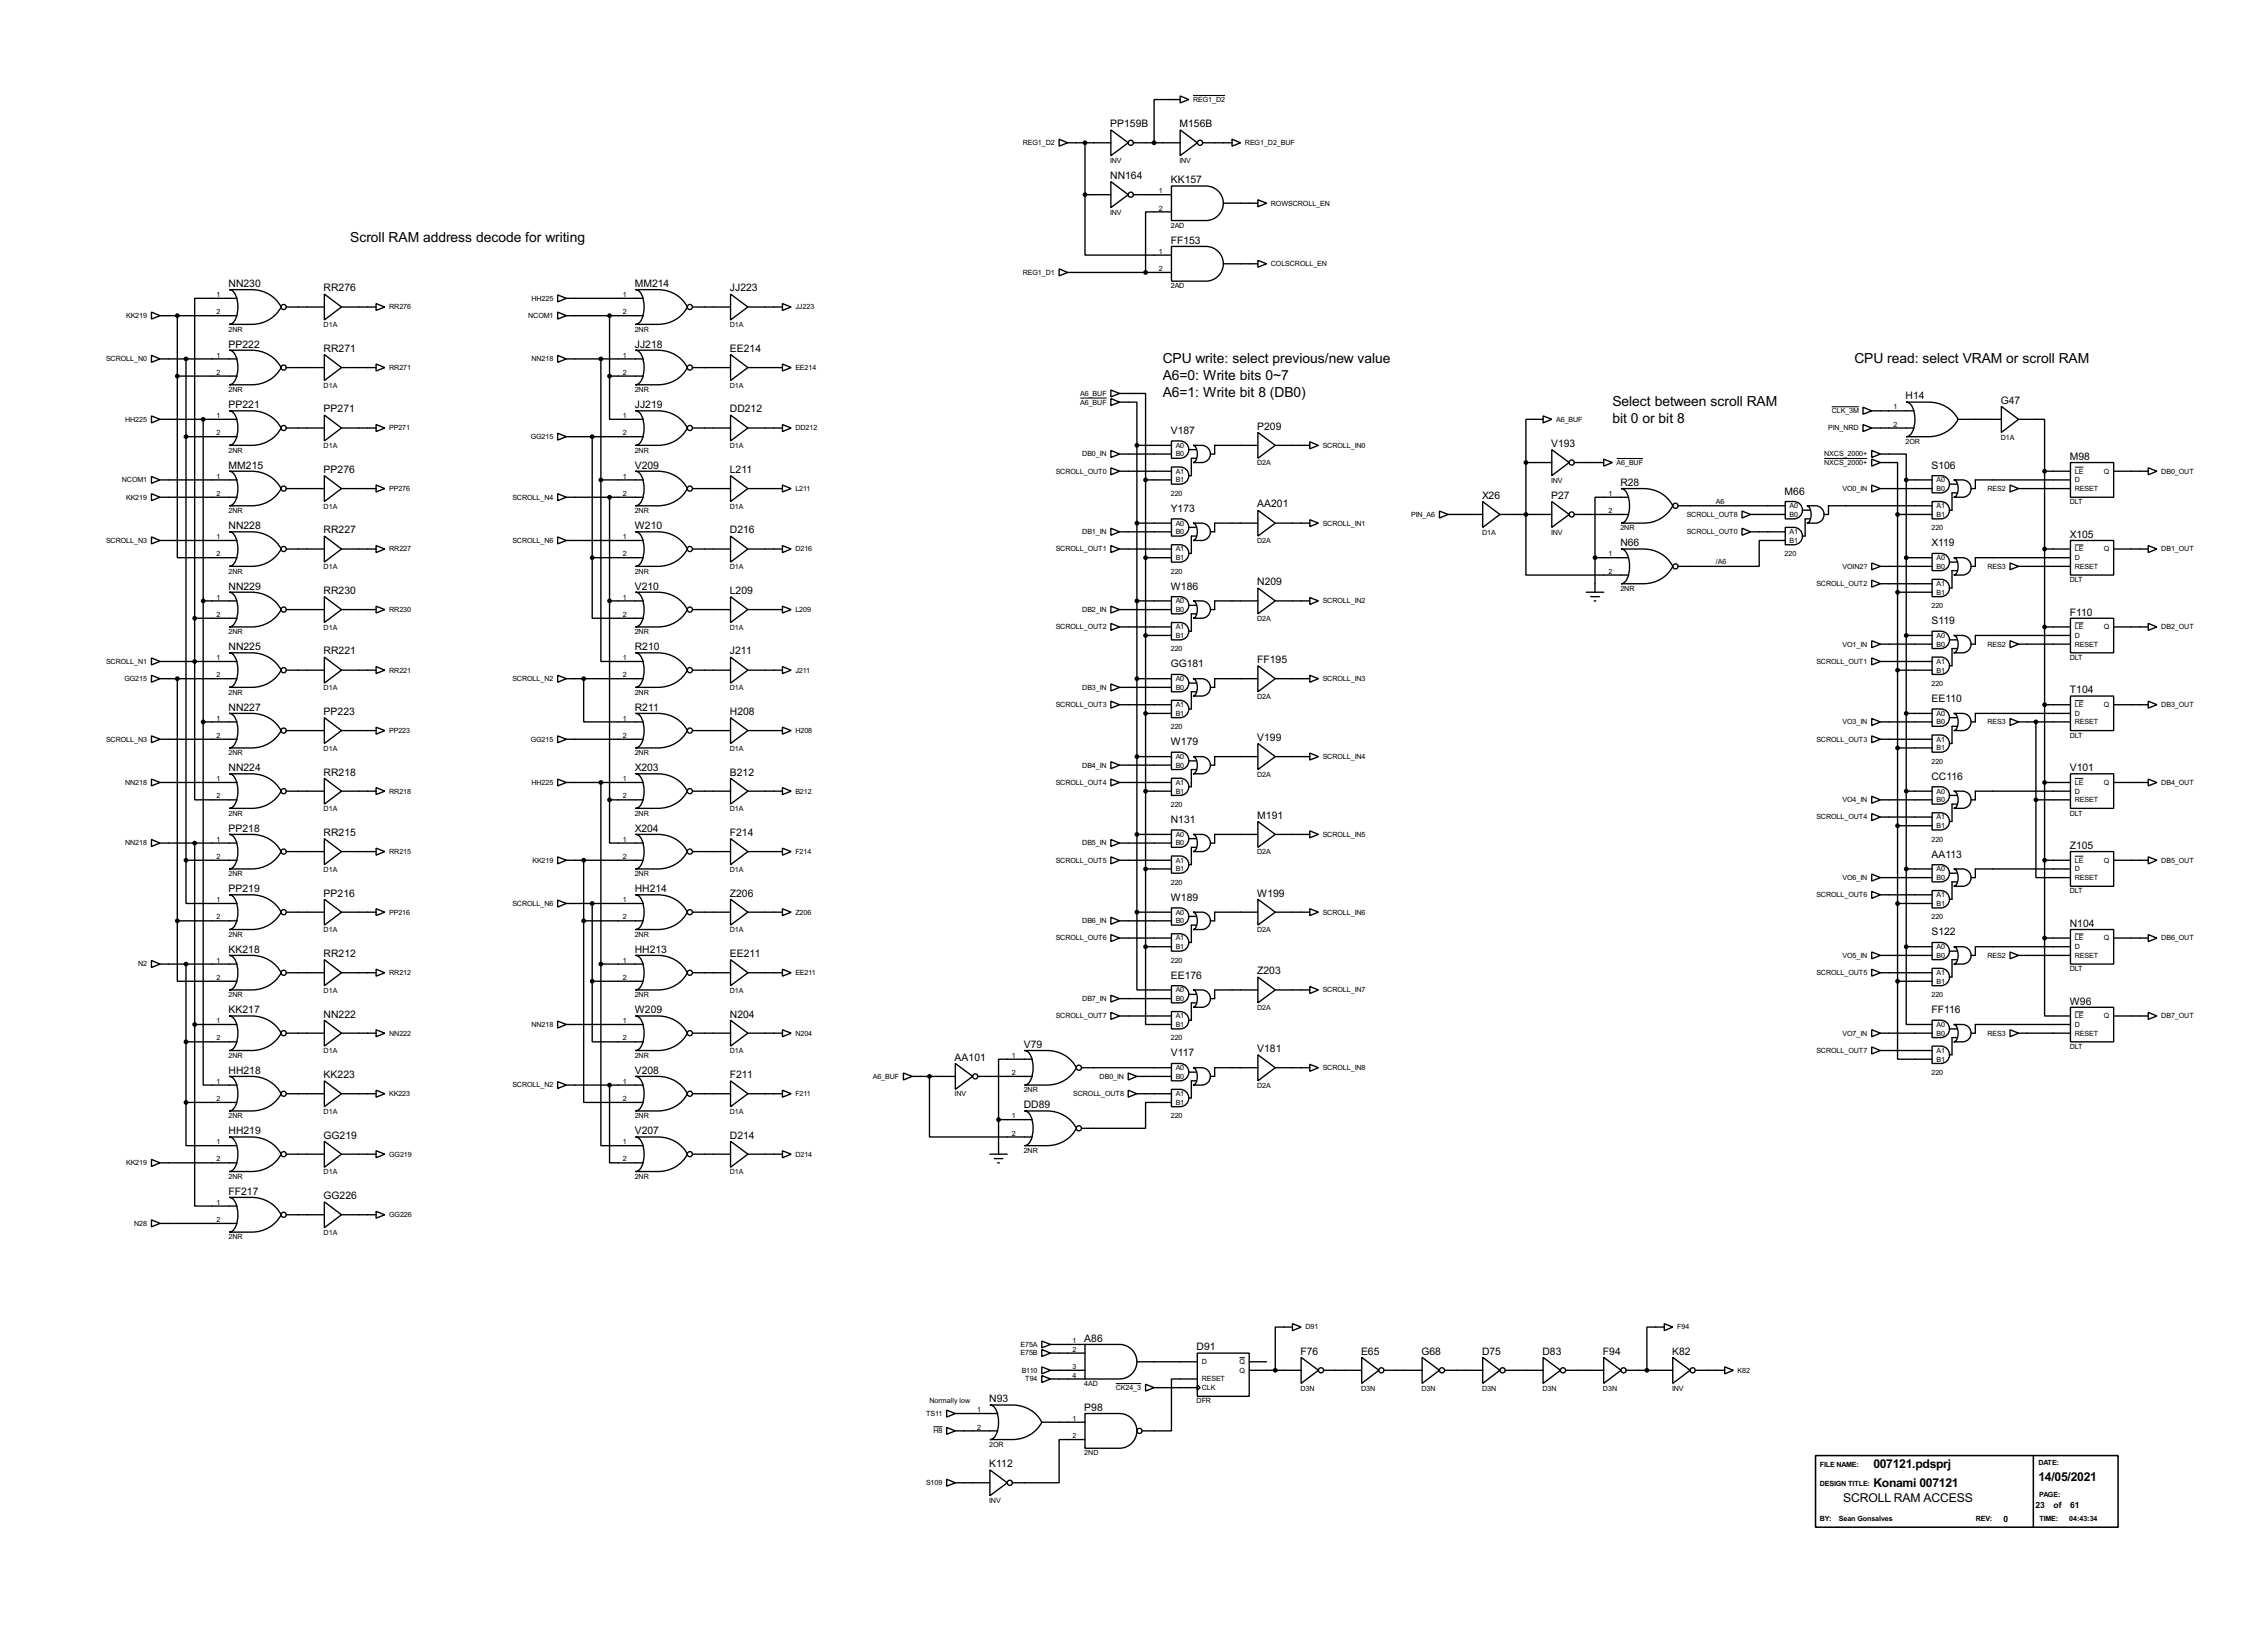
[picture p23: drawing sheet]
<svg xmlns="http://www.w3.org/2000/svg" width="663mm" height="485mm" viewBox="0 0 663 485" stroke-linecap="round" stroke-linejoin="round" font-family="sans-serif">
<defs><g id="words">
<g font-size="4.6">
<text x="102.9" y="71">Scroll RAM address decode for writing</text>
<text x="341.7" y="106.5">CPU write: select previous/new value</text>
<text x="544.9" y="106.5">CPU read: select VRAM or scroll RAM</text>
<text x="341.7" y="111.6">A6=0: Write bits 0~7</text>
<text x="341.7" y="116.7">A6=1: Write bit 8 (DB0)</text>
<text x="473.8" y="119.2">Select between scroll RAM</text>
<text x="473.8" y="124.4">bit 0 or bit 8</text>
</g>
<g font-size="4">
<text x="550.5" y="431.2">007121.pdsprj</text>
<text x="550.5" y="437">Konami 007121</text>
<text x="599" y="435.3">14/05/2021</text>
<text x="541.6" y="441.4">SCROLL RAM ACCESS</text>
</g>
<g font-size="3.4">
<text x="326.2" y="37.4">PP159B</text>
<text x="346.6" y="37.4">M156B</text>
<text x="326.2" y="52.6">NN164</text>
<text x="344" y="53.8">KK157</text>
<text x="344" y="71.6">FF153</text>
<text x="67.2" y="84.3">NN230</text>
<text x="95.1" y="85.6">RR276</text>
<text x="186.5" y="84.3">MM214</text>
<text x="214.5" y="85.6">JJ223</text>
<text x="67.2" y="102.1">PP222</text>
<text x="95.1" y="103.4">RR271</text>
<text x="186.5" y="102.1">JJ218</text>
<text x="214.5" y="103.4">EE214</text>
<text x="67.2" y="119.9">PP221</text>
<text x="186.5" y="119.9">JJ219</text>
<text x="559.9" y="117.4">H14</text>
<text x="587.9" y="118.6">G47</text>
<text x="95.1" y="121.2">PP271</text>
<text x="214.5" y="121.2">DD212</text>
<text x="344" y="127.5">V187</text>
<text x="369.4" y="126.3">P209</text>
<text x="455.8" y="131.3">V193</text>
<text x="67.2" y="137.6">MM215</text>
<text x="186.5" y="137.6">V209</text>
<text x="567.5" y="137.6">S106</text>
<text x="608.2" y="135.1">M98</text>
<text x="95.1" y="139">PP276</text>
<text x="214.5" y="139">L211</text>
<text x="476.1" y="142.8">R28</text>
<text x="369.4" y="149.1">AA201</text>
<text x="435.5" y="146.6">X26</text>
<text x="455.8" y="146.6">P27</text>
<text x="524.4" y="145.3">M66</text>
<text x="67.2" y="155.5">NN228</text>
<text x="186.5" y="155.5">W210</text>
<text x="344" y="150.3">Y173</text>
<text x="95.1" y="156.7">RR227</text>
<text x="214.5" y="156.7">D216</text>
<text x="476.1" y="160.5">N66</text>
<text x="567.5" y="160.5">X119</text>
<text x="608.2" y="158">X105</text>
<text x="67.2" y="173.2">NN229</text>
<text x="186.5" y="173.2">V210</text>
<text x="344" y="173.2">W186</text>
<text x="369.4" y="172">N209</text>
<text x="95.1" y="174.5">RR230</text>
<text x="214.5" y="174.5">L209</text>
<text x="567.5" y="183.4">S119</text>
<text x="608.2" y="180.9">F110</text>
<text x="67.2" y="191">NN225</text>
<text x="186.5" y="191">R210</text>
<text x="95.1" y="192.3">RR221</text>
<text x="214.5" y="192.3">J211</text>
<text x="344" y="196.1">GG181</text>
<text x="369.4" y="194.8">FF195</text>
<text x="608.2" y="203.7">T104</text>
<text x="67.2" y="208.8">NN227</text>
<text x="186.5" y="208.8">R211</text>
<text x="567.5" y="206.3">EE110</text>
<text x="95.1" y="210.1">PP223</text>
<text x="214.5" y="210.1">H208</text>
<text x="344" y="219">W179</text>
<text x="369.4" y="217.7">V199</text>
<text x="67.2" y="226.6">NN224</text>
<text x="95.1" y="227.9">RR218</text>
<text x="186.5" y="226.6">X203</text>
<text x="214.5" y="227.9">B212</text>
<text x="608.2" y="226.6">V101</text>
<text x="567.5" y="229.1">CC116</text>
<text x="67.2" y="244.4">PP218</text>
<text x="95.1" y="245.6">RR215</text>
<text x="186.5" y="244.4">X204</text>
<text x="214.5" y="245.6">F214</text>
<text x="344" y="241.8">N131</text>
<text x="369.4" y="240.6">M191</text>
<text x="567.5" y="252">AA113</text>
<text x="608.2" y="249.4">Z105</text>
<text x="67.2" y="262.1">PP219</text>
<text x="95.1" y="263.4">PP216</text>
<text x="186.5" y="262.1">HH214</text>
<text x="214.5" y="263.4">Z206</text>
<text x="369.4" y="263.4">W199</text>
<text x="344" y="264.7">W189</text>
<text x="567.5" y="274.8">S122</text>
<text x="608.2" y="272.3">N104</text>
<text x="67.2" y="279.9">KK218</text>
<text x="95.1" y="281.2">RR212</text>
<text x="186.5" y="279.9">HH213</text>
<text x="214.5" y="281.2">EE211</text>
<text x="344" y="287.5">EE176</text>
<text x="369.4" y="286.3">Z203</text>
<text x="67.2" y="297.7">KK217</text>
<text x="95.1" y="299">NN222</text>
<text x="186.5" y="297.7">W209</text>
<text x="214.5" y="299">N204</text>
<text x="567.5" y="297.7">FF116</text>
<text x="608.2" y="295.2">W96</text>
<text x="280.5" y="311.7">AA101</text>
<text x="300.8" y="307.9">V79</text>
<text x="344" y="310.4">V117</text>
<text x="369.4" y="309.1">V181</text>
<text x="67.2" y="315.5">HH218</text>
<text x="95.1" y="316.8">KK223</text>
<text x="186.5" y="315.5">V208</text>
<text x="214.5" y="316.8">F211</text>
<text x="300.8" y="325.6">DD89</text>
<text x="67.2" y="333.3">HH219</text>
<text x="95.1" y="334.5">GG219</text>
<text x="186.5" y="333.3">V207</text>
<text x="214.5" y="334.5">D214</text>
<text x="67.2" y="351">FF217</text>
<text x="95.1" y="352.3">GG226</text>
<text x="318.6" y="394.2">A86</text>
<text x="351.6" y="396.8">D91</text>
<text x="382.1" y="398">F76</text>
<text x="399.9" y="398">E65</text>
<text x="417.7" y="398">G68</text>
<text x="435.5" y="398">D75</text>
<text x="453.2" y="398">D83</text>
<text x="471" y="398">F94</text>
<text x="491.3" y="398">K82</text>
<text x="290.7" y="412">N93</text>
<text x="318.6" y="414.5">P98</text>
<text x="290.7" y="431.1">K112</text>
</g>
<g font-size="2.8">
<text x="598.1" y="443">23</text>
<text x="603.4" y="443">of</text>
<text x="608.3" y="443">61</text>
<text x="588.7" y="447.1">0</text>
</g>
<g font-size="2.4">
<text x="350.6" y="30">REG1_D2</text>
<text x="300.5" y="42.7">REG1_D2</text>
<text x="326.2" y="47.9">INV</text>
<text x="346.6" y="47.9">INV</text>
<text x="365.8" y="42.7">REG1_D2_BUF</text>
<text x="340.5" y="56.8">1</text>
<text x="326.2" y="63.1">INV</text>
<text x="340.5" y="61.9">2</text>
<text x="373.4" y="60.4">ROWSCROLL_EN</text>
<text x="344" y="66.9">2AD</text>
<text x="340.5" y="74.6">1</text>
<text x="300.5" y="80.8">REG1_D1</text>
<text x="340.5" y="79.7">2</text>
<text x="373.4" y="78.2">COLSCROLL_EN</text>
<text x="63.7" y="87.3">1</text>
<text x="156.2" y="88.3">HH225</text>
<text x="183.1" y="87.3">1</text>
<text x="344" y="84.7">2AD</text>
<text x="37.1" y="93.5">KK219</text>
<text x="63.7" y="92.4">2</text>
<text x="114.4" y="90.9">RR276</text>
<text x="155.2" y="93.5">NCOM1</text>
<text x="183.1" y="92.4">2</text>
<text x="233.7" y="90.9">JJ223</text>
<text x="67.2" y="97.4">2NR</text>
<text x="95.1" y="96.1">D1A</text>
<text x="186.5" y="97.4">2NR</text>
<text x="214.5" y="96.1">D1A</text>
<text x="31.2" y="106.2">SCROLL_N0</text>
<text x="63.7" y="105.1">1</text>
<text x="156.2" y="106.2">NN218</text>
<text x="183.1" y="105.1">1</text>
<text x="63.7" y="110.1">2</text>
<text x="95.1" y="113.9">D1A</text>
<text x="114.4" y="108.7">RR271</text>
<text x="183.1" y="110.1">2</text>
<text x="214.5" y="113.9">D1A</text>
<text x="233.7" y="108.7">EE214</text>
<text x="67.2" y="115.1">2NR</text>
<text x="186.5" y="115.1">2NR</text>
<text x="317.4" y="116.3">A6_BUF</text>
<text x="317.4" y="118.9">A6_BUF</text>
<text x="36.8" y="123.9">HH225</text>
<text x="63.7" y="122.8">1</text>
<text x="183.1" y="122.8">1</text>
<text x="457.3" y="123.9">A6_BUF</text>
<text x="538.2" y="121.4">CLK_3M</text>
<text x="556.4" y="120.3">1</text>
<text x="556.4" y="125.4">2</text>
<text x="63.7" y="127.9">2</text>
<text x="95.1" y="131.7">D1A</text>
<text x="114.4" y="126.4">PP271</text>
<text x="156" y="129">GG215</text>
<text x="183.1" y="127.9">2</text>
<text x="214.5" y="131.7">D1A</text>
<text x="233.7" y="126.4">DD212</text>
<text x="345.5" y="131.6">A0</text>
<text x="388.7" y="131.6">SCROLL_IN0</text>
<text x="537.2" y="126.4">PIN_NRD</text>
<text x="559.9" y="130.4">2OR</text>
<text x="587.9" y="129.1">D1A</text>
<text x="67.2" y="133">2NR</text>
<text x="186.5" y="133">2NR</text>
<text x="318" y="134.1">DB0_IN</text>
<text x="345.5" y="134.1">B0</text>
<text x="369.4" y="136.8">D2A</text>
<text x="475" y="136.6">A6_BUF</text>
<text x="536" y="136.6">NXCS_2000+</text>
<text x="536" y="134.1">NXCS_2000+</text>
<text x="35.8" y="141.7">NCOM1</text>
<text x="63.7" y="140.6">1</text>
<text x="183.1" y="140.6">1</text>
<text x="310.2" y="139.2">SCROLL_OUT0</text>
<text x="345.5" y="139.2">A1</text>
<text x="345.5" y="141.7">B1</text>
<text x="455.8" y="141.8">INV</text>
<text x="569" y="141.7">A0</text>
<text x="609.7" y="141.7">D</text>
<text x="609.7" y="139.2">LE</text>
<text x="618.2" y="139.2">Q</text>
<text x="635.1" y="139.2">DB0_OUT</text>
<text x="37.1" y="146.8">KK219</text>
<text x="63.7" y="145.7">2</text>
<text x="95.1" y="149.5">D1A</text>
<text x="114.4" y="144.3">PP276</text>
<text x="150.6" y="146.8">SCROLL_N4</text>
<text x="183.1" y="145.7">2</text>
<text x="214.5" y="149.5">D1A</text>
<text x="233.7" y="144.3">L211</text>
<text x="344" y="145.7">220</text>
<text x="472.6" y="145.7">1</text>
<text x="504.2" y="148">A6</text>
<text x="525.8" y="149.3">A0</text>
<text x="541.4" y="144.3">VO0_IN</text>
<text x="569" y="144.3">B0</text>
<text x="569" y="149.3">A1</text>
<text x="584" y="144.3">RES2</text>
<text x="608.2" y="148.2">DLT</text>
<text x="609.7" y="144.3">RESET</text>
<text x="67.2" y="150.7">2NR</text>
<text x="186.5" y="150.7">2NR</text>
<text x="345.5" y="154.4">A0</text>
<text x="388.7" y="154.4">SCROLL_IN1</text>
<text x="414.7" y="151.9">PIN_A6</text>
<text x="472.6" y="150.8">2</text>
<text x="476.1" y="155.8">2NR</text>
<text x="495.6" y="151.9">SCROLL_OUT8</text>
<text x="525.8" y="151.9">B0</text>
<text x="567.5" y="155.8">220</text>
<text x="569" y="151.9">B1</text>
<text x="31.2" y="159.5">SCROLL_N3</text>
<text x="63.7" y="158.4">1</text>
<text x="150.6" y="159.5">SCROLL_N6</text>
<text x="183.1" y="158.4">1</text>
<text x="318" y="157">DB1_IN</text>
<text x="345.5" y="157">B0</text>
<text x="369.4" y="159.6">D2A</text>
<text x="435.5" y="157.1">D1A</text>
<text x="455.8" y="157.1">INV</text>
<text x="495.6" y="157">SCROLL_OUT0</text>
<text x="525.8" y="157">A1</text>
<text x="525.8" y="159.5">B1</text>
<text x="63.7" y="163.5">2</text>
<text x="95.1" y="167.2">D1A</text>
<text x="114.4" y="162">RR227</text>
<text x="183.1" y="163.5">2</text>
<text x="214.5" y="167.2">D1A</text>
<text x="233.7" y="162">D216</text>
<text x="310.2" y="162">SCROLL_OUT1</text>
<text x="345.5" y="162">A1</text>
<text x="345.5" y="164.6">B1</text>
<text x="472.6" y="163.5">1</text>
<text x="504.2" y="165.8">/A6</text>
<text x="524.4" y="163.4">220</text>
<text x="541.4" y="167.1">VOIN2?</text>
<text x="569" y="167.1">B0</text>
<text x="569" y="164.6">A0</text>
<text x="584" y="167.1">RES3</text>
<text x="609.7" y="164.6">D</text>
<text x="609.7" y="162">LE</text>
<text x="609.7" y="167.1">RESET</text>
<text x="618.2" y="162">Q</text>
<text x="635.1" y="162">DB1_OUT</text>
<text x="67.2" y="168.5">2NR</text>
<text x="186.5" y="168.5">2NR</text>
<text x="344" y="168.5">220</text>
<text x="472.6" y="168.6">2</text>
<text x="476.1" y="173.6">2NR</text>
<text x="533.7" y="172.2">SCROLL_OUT2</text>
<text x="569" y="172.2">A1</text>
<text x="608.2" y="171.1">DLT</text>
<text x="63.7" y="176.2">1</text>
<text x="114.4" y="179.8">RR230</text>
<text x="183.1" y="176.2">1</text>
<text x="233.7" y="179.8">L209</text>
<text x="318" y="179.8">DB2_IN</text>
<text x="345.5" y="179.8">B0</text>
<text x="345.5" y="177.3">A0</text>
<text x="388.7" y="177.3">SCROLL_IN2</text>
<text x="567.5" y="178.7">220</text>
<text x="569" y="174.7">B1</text>
<text x="63.7" y="181.3">2</text>
<text x="95.1" y="185">D1A</text>
<text x="183.1" y="181.3">2</text>
<text x="214.5" y="185">D1A</text>
<text x="310.2" y="184.9">SCROLL_OUT2</text>
<text x="345.5" y="184.9">A1</text>
<text x="369.4" y="182.5">D2A</text>
<text x="609.7" y="184.9">LE</text>
<text x="618.2" y="184.9">Q</text>
<text x="635.1" y="184.9">DB2_OUT</text>
<text x="67.2" y="186.3">2NR</text>
<text x="186.5" y="186.3">2NR</text>
<text x="344" y="191.4">220</text>
<text x="345.5" y="187.4">B1</text>
<text x="541.4" y="190">VO1_IN</text>
<text x="569" y="190">B0</text>
<text x="569" y="187.4">A0</text>
<text x="584" y="190">RES2</text>
<text x="609.7" y="187.4">D</text>
<text x="609.7" y="190">RESET</text>
<text x="31.2" y="195.1">SCROLL_N1</text>
<text x="63.7" y="194">1</text>
<text x="114.4" y="197.6">RR221</text>
<text x="183.1" y="194">1</text>
<text x="233.7" y="197.6">J211</text>
<text x="533.7" y="195.1">SCROLL_OUT1</text>
<text x="569" y="195.1">A1</text>
<text x="569" y="197.6">B1</text>
<text x="608.2" y="193.9">DLT</text>
<text x="36.6" y="200.1">GG215</text>
<text x="63.7" y="199">2</text>
<text x="95.1" y="202.8">D1A</text>
<text x="150.6" y="200.1">SCROLL_N2</text>
<text x="183.1" y="199">2</text>
<text x="214.5" y="202.8">D1A</text>
<text x="318" y="202.7">DB3_IN</text>
<text x="345.5" y="202.7">B0</text>
<text x="345.5" y="200.1">A0</text>
<text x="388.7" y="200.1">SCROLL_IN3</text>
<text x="567.5" y="201.5">220</text>
<text x="67.2" y="204.1">2NR</text>
<text x="186.5" y="204.1">2NR</text>
<text x="310.2" y="207.8">SCROLL_OUT3</text>
<text x="345.5" y="207.8">A1</text>
<text x="369.4" y="205.4">D2A</text>
<text x="609.7" y="207.8">LE</text>
<text x="618.2" y="207.8">Q</text>
<text x="635.1" y="207.8">DB3_OUT</text>
<text x="63.7" y="211.7">1</text>
<text x="114.4" y="215.4">PP223</text>
<text x="183.1" y="211.7">1</text>
<text x="233.7" y="215.4">H208</text>
<text x="344" y="214.2">220</text>
<text x="345.5" y="210.3">B1</text>
<text x="541.4" y="212.8">VO3_IN</text>
<text x="569" y="212.8">B0</text>
<text x="569" y="210.3">A0</text>
<text x="584" y="212.8">RES3</text>
<text x="609.7" y="210.3">D</text>
<text x="609.7" y="212.8">RESET</text>
<text x="31.2" y="217.9">SCROLL_N3</text>
<text x="63.7" y="216.8">2</text>
<text x="67.2" y="221.9">2NR</text>
<text x="95.1" y="220.6">D1A</text>
<text x="156" y="217.9">GG215</text>
<text x="183.1" y="216.8">2</text>
<text x="186.5" y="221.9">2NR</text>
<text x="214.5" y="220.6">D1A</text>
<text x="533.7" y="217.9">SCROLL_OUT3</text>
<text x="569" y="217.9">A1</text>
<text x="569" y="220.5">B1</text>
<text x="608.2" y="216.8">DLT</text>
<text x="318" y="225.5">DB4_IN</text>
<text x="345.5" y="225.5">B0</text>
<text x="345.5" y="223">A0</text>
<text x="388.7" y="223">SCROLL_IN4</text>
<text x="567.5" y="224.4">220</text>
<text x="36.8" y="230.6">NN218</text>
<text x="63.7" y="229.5">1</text>
<text x="114.4" y="233.2">RR218</text>
<text x="156.2" y="230.6">HH225</text>
<text x="183.1" y="229.5">1</text>
<text x="233.7" y="233.2">B212</text>
<text x="310.2" y="230.6">SCROLL_OUT4</text>
<text x="345.5" y="230.6">A1</text>
<text x="345.5" y="233.2">B1</text>
<text x="369.4" y="228.2">D2A</text>
<text x="569" y="233.2">A0</text>
<text x="609.7" y="233.2">D</text>
<text x="609.7" y="230.6">LE</text>
<text x="618.2" y="230.6">Q</text>
<text x="635.1" y="230.6">DB4_OUT</text>
<text x="63.7" y="234.6">2</text>
<text x="67.2" y="239.6">2NR</text>
<text x="95.1" y="238.4">D1A</text>
<text x="183.1" y="234.6">2</text>
<text x="186.5" y="239.6">2NR</text>
<text x="214.5" y="238.4">D1A</text>
<text x="344" y="237.1">220</text>
<text x="541.4" y="235.7">VO4_IN</text>
<text x="569" y="235.7">B0</text>
<text x="608.2" y="239.6">DLT</text>
<text x="609.7" y="235.7">RESET</text>
<text x="345.5" y="245.9">A0</text>
<text x="388.7" y="245.9">SCROLL_IN5</text>
<text x="533.7" y="240.8">SCROLL_OUT4</text>
<text x="569" y="240.8">A1</text>
<text x="569" y="243.3">B1</text>
<text x="36.8" y="248.4">NN218</text>
<text x="63.7" y="247.3">1</text>
<text x="114.4" y="250.9">RR215</text>
<text x="183.1" y="247.3">1</text>
<text x="233.7" y="250.9">F214</text>
<text x="318" y="248.4">DB5_IN</text>
<text x="345.5" y="248.4">B0</text>
<text x="369.4" y="251.1">D2A</text>
<text x="567.5" y="247.3">220</text>
<text x="63.7" y="252.4">2</text>
<text x="67.2" y="257.4">2NR</text>
<text x="95.1" y="256.2">D1A</text>
<text x="156.5" y="253.5">KK219</text>
<text x="183.1" y="252.4">2</text>
<text x="186.5" y="257.4">2NR</text>
<text x="214.5" y="256.2">D1A</text>
<text x="310.2" y="253.5">SCROLL_OUT5</text>
<text x="345.5" y="253.5">A1</text>
<text x="345.5" y="256">B1</text>
<text x="569" y="256">A0</text>
<text x="609.7" y="256">D</text>
<text x="609.7" y="253.5">LE</text>
<text x="618.2" y="253.5">Q</text>
<text x="635.1" y="253.5">DB5_OUT</text>
<text x="344" y="260">220</text>
<text x="533.7" y="263.6">SCROLL_OUT6</text>
<text x="541.4" y="258.6">VO6_IN</text>
<text x="569" y="258.6">B0</text>
<text x="569" y="263.6">A1</text>
<text x="608.2" y="262.5">DLT</text>
<text x="609.7" y="258.6">RESET</text>
<text x="63.7" y="265.1">1</text>
<text x="114.4" y="268.7">PP216</text>
<text x="150.6" y="266.2">SCROLL_N6</text>
<text x="183.1" y="265.1">1</text>
<text x="233.7" y="268.7">Z206</text>
<text x="345.5" y="268.7">A0</text>
<text x="388.7" y="268.7">SCROLL_IN6</text>
<text x="569" y="266.2">B1</text>
<text x="63.7" y="270.2">2</text>
<text x="67.2" y="275.2">2NR</text>
<text x="95.1" y="273.9">D1A</text>
<text x="183.1" y="270.2">2</text>
<text x="186.5" y="275.2">2NR</text>
<text x="214.5" y="273.9">D1A</text>
<text x="318" y="271.3">DB6_IN</text>
<text x="345.5" y="271.3">B0</text>
<text x="369.4" y="273.9">D2A</text>
<text x="567.5" y="270.1">220</text>
<text x="310.2" y="276.3">SCROLL_OUT6</text>
<text x="345.5" y="276.3">A1</text>
<text x="345.5" y="278.9">B1</text>
<text x="541.4" y="281.4">VO5_IN</text>
<text x="569" y="281.4">B0</text>
<text x="569" y="278.9">A0</text>
<text x="584" y="281.4">RES2</text>
<text x="609.7" y="278.9">D</text>
<text x="609.7" y="276.3">LE</text>
<text x="609.7" y="281.4">RESET</text>
<text x="618.2" y="276.3">Q</text>
<text x="635.1" y="276.3">DB6_OUT</text>
<text x="40.6" y="284">N2</text>
<text x="63.7" y="282.9">1</text>
<text x="63.7" y="287.9">2</text>
<text x="114.4" y="286.5">RR212</text>
<text x="183.1" y="282.9">1</text>
<text x="183.1" y="287.9">2</text>
<text x="233.7" y="286.5">EE211</text>
<text x="344" y="282.8">220</text>
<text x="533.7" y="286.5">SCROLL_OUT5</text>
<text x="569" y="286.5">A1</text>
<text x="608.2" y="285.4">DLT</text>
<text x="67.2" y="293">2NR</text>
<text x="95.1" y="291.7">D1A</text>
<text x="186.5" y="293">2NR</text>
<text x="214.5" y="291.7">D1A</text>
<text x="345.5" y="291.6">A0</text>
<text x="388.7" y="291.6">SCROLL_IN7</text>
<text x="567.5" y="293">220</text>
<text x="569" y="289">B1</text>
<text x="310.2" y="299.2">SCROLL_OUT7</text>
<text x="318" y="294.1">DB7_IN</text>
<text x="345.5" y="294.1">B0</text>
<text x="345.5" y="299.2">A1</text>
<text x="369.4" y="296.8">D2A</text>
<text x="609.7" y="299.2">LE</text>
<text x="618.2" y="299.2">Q</text>
<text x="635.1" y="299.2">DB7_OUT</text>
<text x="63.7" y="300.6">1</text>
<text x="63.7" y="305.7">2</text>
<text x="114.4" y="304.3">NN222</text>
<text x="156.2" y="301.7">NN218</text>
<text x="183.1" y="300.6">1</text>
<text x="183.1" y="305.7">2</text>
<text x="233.7" y="304.3">N204</text>
<text x="344" y="305.7">220</text>
<text x="345.5" y="301.7">B1</text>
<text x="541.4" y="304.3">VO7_IN</text>
<text x="569" y="304.3">B0</text>
<text x="569" y="301.7">A0</text>
<text x="584" y="304.3">RES3</text>
<text x="609.7" y="301.7">D</text>
<text x="609.7" y="304.3">RESET</text>
<text x="67.2" y="310.8">2NR</text>
<text x="95.1" y="309.5">D1A</text>
<text x="186.5" y="310.8">2NR</text>
<text x="214.5" y="309.5">D1A</text>
<text x="297.4" y="310.8">1</text>
<text x="533.7" y="309.4">SCROLL_OUT7</text>
<text x="569" y="309.4">A1</text>
<text x="569" y="311.9">B1</text>
<text x="608.2" y="308.2">DLT</text>
<text x="256.5" y="317">A6_BUF</text>
<text x="297.4" y="315.9">2</text>
<text x="323.1" y="317">DB0_IN</text>
<text x="345.5" y="317">B0</text>
<text x="345.5" y="314.4">A0</text>
<text x="388.7" y="314.4">SCROLL_IN8</text>
<text x="567.5" y="315.8">220</text>
<text x="63.7" y="318.4">1</text>
<text x="63.7" y="323.5">2</text>
<text x="114.4" y="322.1">KK223</text>
<text x="150.6" y="319.5">SCROLL_N2</text>
<text x="183.1" y="318.4">1</text>
<text x="183.1" y="323.5">2</text>
<text x="233.7" y="322.1">F211</text>
<text x="280.5" y="322.2">INV</text>
<text x="300.8" y="320.9">2NR</text>
<text x="315.3" y="322.1">SCROLL_OUT8</text>
<text x="345.5" y="322.1">A1</text>
<text x="369.4" y="319.7">D2A</text>
<text x="67.2" y="328.5">2NR</text>
<text x="95.1" y="327.3">D1A</text>
<text x="186.5" y="328.5">2NR</text>
<text x="214.5" y="327.3">D1A</text>
<text x="297.4" y="328.6">1</text>
<text x="344" y="328.5">220</text>
<text x="345.5" y="324.6">B1</text>
<text x="297.4" y="333.7">2</text>
<text x="63.7" y="336.2">1</text>
<text x="63.7" y="341.3">2</text>
<text x="114.4" y="339.8">GG219</text>
<text x="183.1" y="336.2">1</text>
<text x="183.1" y="341.3">2</text>
<text x="233.7" y="339.8">D214</text>
<text x="300.8" y="338.7">2NR</text>
<text x="37.1" y="342.4">KK219</text>
<text x="67.2" y="346.3">2NR</text>
<text x="95.1" y="345.1">D1A</text>
<text x="186.5" y="346.3">2NR</text>
<text x="214.5" y="345.1">D1A</text>
<text x="63.7" y="354">1</text>
<text x="63.7" y="359.1">2</text>
<text x="114.4" y="357.6">GG226</text>
<text x="39.4" y="360.2">N28</text>
<text x="67.2" y="364.1">2NR</text>
<text x="95.1" y="362.8">D1A</text>
<text x="299.9" y="395.7">E75A</text>
<text x="315.1" y="394.6">1</text>
<text x="383.6" y="390.6">D91</text>
<text x="492.8" y="390.6">F94</text>
<text x="299.9" y="398.3">E75B</text>
<text x="315.1" y="397.2">2</text>
<text x="353.1" y="400.8">D</text>
<text x="364.2" y="400.8">Q</text>
<text x="300.2" y="403.3">B110</text>
<text x="301.3" y="405.9">T94</text>
<text x="315.1" y="402.2">3</text>
<text x="315.1" y="404.8">4</text>
<text x="318.6" y="407.3">4AD</text>
<text x="353.1" y="405.9">RESET</text>
<text x="364.2" y="403.3">Q</text>
<text x="510.6" y="403.3">K82</text>
<text x="273.1" y="412.2">Normally low</text>
<text x="327.9" y="408.4">CK24_3</text>
<text x="351.6" y="412.4">DFR</text>
<text x="353.1" y="408.4">CLK</text>
<text x="382.1" y="408.6">D3N</text>
<text x="399.9" y="408.6">D3N</text>
<text x="417.7" y="408.6">D3N</text>
<text x="435.5" y="408.6">D3N</text>
<text x="453.2" y="408.6">D3N</text>
<text x="471" y="408.6">D3N</text>
<text x="491.3" y="408.6">INV</text>
<text x="272.1" y="416">TS11</text>
<text x="287.2" y="414.9">1</text>
<text x="315.1" y="417.5">1</text>
<text x="274.3" y="421.1">H8</text>
<text x="287.2" y="420">2</text>
<text x="290.7" y="425.1">2OR</text>
<text x="315.1" y="422.6">2</text>
<text x="318.6" y="427.6">2ND</text>
<text x="534.7" y="431.1">FILE NAME:</text>
<text x="599" y="430.6">DATE:</text>
<text x="272.1" y="436.4">S109</text>
<text x="534.7" y="436.5">DESIGN TITLE:</text>
<text x="290.7" y="441.6">INV</text>
<text x="599.2" y="440">PAGE:</text>
<text x="534.7" y="446.8">BY:</text>
<text x="540.3" y="446.8">Sean Gonsalves</text>
<text x="580.6" y="446.9">REV:</text>
<text x="599.3" y="446.9">TIME:</text>
<text x="608" y="446.9">04:43:34</text>
</g>
</g></defs>
<g fill="none" stroke="#000" stroke-width=".4">
<path d="M326.4 38.2l5.1 3.8-5.1 3.8zM346.8 28.2l2.5 1.1-2.5 1zM346.8 38.2l5 3.8-5 3.8zM346.8 29.3h-7.7v12.7M311.2 40.9l2.5 1.1-2.5 1zM313.7 42h12.7M318.8 57.2v17.8h25.4M318.8 57.2h7.6M318.8 42v15.2M326.4 53.4l5.1 3.8-5.1 3.8zM333 57.2h11.2M333 42h13.8"/>
<path d="M344.2 54.7h10.2a5.1 5.1 0 0 1 5.1 5 5.1 5.1 0 0 1-5.1 5.1h-10.2zM353.4 42h8.6M359.5 59.7h10.1M362 40.9l2.5 1.1-2.5 1zM369.6 58.7l2.6 1-2.6 1.1zM311.2 79l2.5 1.1-2.5 1zM344.2 72.4h10.2a5.1 5.1 0 0 1 5.1 5.1 5.1 5.1 0 0 1-5.1 5.1h-10.2zM344.2 62.3h-7.6v17.8M359.5 77.5h10.1M369.6 76.5l2.6 1-2.6 1zM44.5 91.7l2.5 1.1-2.5 1zM47 92.8h22.7"/>
<path d="M52.1 92.8v17.7M67.4 85.1h6.6a9.6 9.6 0 0 1 8.6 5.1 9.6 9.6 0 0 1-8.6 5.1h-6.6a3.2 3.2 0 0 0 2.3-3.1 7.7 7.7 0 0 0-1.3-6.7zM69.7 87.7h-12.5v94M84.1 90.2h11.2M95.3 86.4l5.1 3.8-5.1 3.8zM100.4 90.2h10.1M110.5 89.2l2.6 1-2.6 1zM163.9 91.7l2.5 1.1-2.5 1zM163.9 86.7l2.5 1-2.5 1zM166.4 92.8h22.6M166.4 87.7h22.6M179.1 92.8v17.7"/>
<path d="M186.7 85.1h6.6a9.5 9.5 0 0 1 8.7 5.1 9.5 9.5 0 0 1-8.7 5.1h-6.6a3.2 3.2 0 0 0 2.4-3.1 7.8 7.8 0 0 0-1.3-6.7zM203.5 90.2h11.2M214.7 86.4l5.1 3.8-5.1 3.8zM219.8 90.2h10.1M229.9 89.2l2.6 1-2.6 1zM313.7 80.1h30.5M44.5 104.4l2.5 1.1-2.5 1zM47 105.5h22.7M52.1 110.5v53.4h17.6M52.1 110.5h17.6M54.7 105.5v147.3M67.4 102.9h6.6a9.6 9.6 0 0 1 8.6 5.1 9.6 9.6 0 0 1-8.6 5.1h-6.6a3.2 3.2 0 0 0 2.3-3.2 7.7 7.7 0 0 0-1.3-6.6z"/>
<path d="M84.1 108h11.2M95.3 104.2l5.1 3.8-5.1 3.8zM100.4 108h10.1M110.5 107l2.6 1-2.6 1zM163.9 104.4l2.5 1.1-2.5 1zM166.4 105.5h22.6M176.6 105.5v35.5M179.1 110.5v12.7h9.9M179.1 110.5h9.9M186.7 102.9h6.6a9.5 9.5 0 0 1 8.7 5.1 9.5 9.5 0 0 1-8.7 5.1h-6.6a3.2 3.2 0 0 0 2.4-3.2 7.8 7.8 0 0 0-1.3-6.6zM203.5 108h11.2M214.7 104.2l5.1 3.8-5.1 3.8z"/>
<path d="M219.8 108h10.1M229.9 107l2.6 1-2.6 1zM326.4 114.6l2.6 1-2.6 1zM326.4 117.1l2.6 1.1-2.6 1zM329 118.2h5.1v12.7M329 115.6h7.6v25.4M547.4 119.7l2.6 1-2.6 1zM560.1 118.2h6.6a9.6 9.6 0 0 1 8.7 5 9.6 9.6 0 0 1-8.7 5.1h-6.6a3.2 3.2 0 0 0 2.4-3.1 7.6 7.6 0 0 0-1.4-6.6zM588.1 119.4l5 3.8-5 3.9zM44.5 122.2l2.5 1-2.5 1.1zM47 123.2h22.7M54.7 128.3h15"/>
<path d="M59.7 123.2v88.9M67.4 120.7h6.6a9.6 9.6 0 0 1 8.6 5.1 9.6 9.6 0 0 1-8.6 5.1h-6.6a3.2 3.2 0 0 0 2.3-3.2 7.6 7.6 0 0 0-1.3-6.6zM67.4 138.5h6.6a9.6 9.6 0 0 1 8.6 5.1 9.6 9.6 0 0 1-8.6 5h-6.6a3.2 3.2 0 0 0 2.3-3.1 7.7 7.7 0 0 0-1.3-6.6zM84.1 125.8h11.2M95.3 122l5.1 3.8-5.1 3.8zM95.3 139.8l5.1 3.8-5.1 3.8zM100.4 125.8h10.1M110.5 124.8l2.6 1-2.6 1zM163.9 127.3l2.5 1-2.5 1zM166.4 128.3h22.6M174 128.3v35.6M186.7 120.7h6.6a9.5 9.5 0 0 1 8.7 5.1 9.5 9.5 0 0 1-8.7 5.1h-6.6a3.2 3.2 0 0 0 2.4-3.2 7.7 7.7 0 0 0-1.3-6.6z"/>
<path d="M186.7 138.5h6.6a9.5 9.5 0 0 1 8.7 5.1 9.5 9.5 0 0 1-8.7 5h-6.6a3.1 3.1 0 0 0 2.4-3.1 7.8 7.8 0 0 0-1.3-6.6zM203.5 125.8h11.2M214.7 122l5.1 3.8-5.1 3.8zM214.7 139.8l5.1 3.8-5.1 3.8zM219.8 125.8h10.1M229.9 124.8l2.6 1-2.6 1zM326.4 132.4l2.6 1-2.6 1zM326.4 137.5l2.6 1-2.6 1zM329 138.5h15.2M329 133.4h15.2M334.1 130.9h10.1M334.1 130.9v137.1"/>
<path d="M344.2 129.6a5 5 0 0 1 4.1 .5 2.55 2.55 0 0 1 .9 2.8 2.55 2.55 0 0 1-2.4 1.8h-2.6zM344.2 137.2a5.1 5.1 0 0 1 4.1 .5 2.52 2.52 0 0 1 .9 2.9 2.52 2.52 0 0 1-2.4 1.7h-2.6zM349.3 132.1h2.3M350.6 130.9a5.1 5.1 0 0 1 4.1 .5 2.52 2.52 0 0 1 .8 2.8 2.52 2.52 0 0 1-2.4 1.7h-2.5a3 3 0 0 0 1-3.8 1.41 1.41 0 0 0-1-1.2zM351.6 134.7h-1.5v5.1h-.8M369.6 127.1l5.1 3.8-5.1 3.8zM369.6 130.9h-12.7v2.5h-1.2M374.7 130.9h10.2M384.9 129.8l2.5 1.1-2.5 1zM448.4 135.9v33.1h30.2M448.4 135.9h7.6M453.4 122.2l2.6 1-2.6 1.1z"/>
<path d="M453.4 123.2h-5v12.7M456 132.1l5.1 3.8-5.1 3.9zM462.6 135.9h8.6M471.2 134.9l2.6 1-2.6 1.1zM547.4 124.8l2.6 1-2.6 1zM550 134.9l2.5 1-2.5 1.1zM550 132.4l2.5 1-2.5 1zM550 125.8h12.4M550 120.7h12.4M552.5 133.4h7.6v7.6M552.5 135.9h5.1v15.3M567.7 139.8a5.2 5.2 0 0 1 4.2 .5 2.54 2.54 0 0 1 .8 2.8 2.54 2.54 0 0 1-2.4 1.7h-2.6z"/>
<path d="M575.4 123.2h12.7M593.1 123.2h7.7v15.3M600.8 138.5h7.6M600.8 138.5v137.1M608.4 135.9h12.7v10.2h-12.7zM621.1 138.5h10.1M631.2 137.5l2.6 1-2.6 1zM44.5 140l2.5 1-2.5 1zM44.5 145.1l2.5 1-2.5 1zM44.5 157.8l2.5 1-2.5 1zM47 141h22.7M47 146.1h22.7"/>
<path d="M47 158.8h22.7M67.4 156.3h6.6a9.6 9.6 0 0 1 8.6 5 9.6 9.6 0 0 1-8.6 5.1h-6.6a3.2 3.2 0 0 0 2.3-3.1 7.6 7.6 0 0 0-1.3-6.6zM84.1 143.6h11.2M95.3 157.5l5.1 3.8-5.1 3.9zM100.4 143.6h10.1M110.5 142.5l2.6 1.1-2.6 1zM163.9 145.1l2.5 1-2.5 1zM163.9 157.8l2.5 1-2.5 1zM166.4 146.1h22.6M166.4 158.8h22.6M176.6 141v53.4h12.4M176.6 141h12.4"/>
<path d="M179.1 146.1v88.9M186.7 156.3h6.6a9.5 9.5 0 0 1 8.7 5 9.5 9.5 0 0 1-8.7 5.1h-6.6a3.2 3.2 0 0 0 2.4-3.1 7.7 7.7 0 0 0-1.3-6.6zM203.5 143.6h11.2M214.7 157.5l5.1 3.8-5.1 3.9zM219.8 143.6h10.1M229.9 142.5l2.6 1.1-2.6 1zM326.4 155.2l2.6 1.1-2.6 1zM329 156.3h15.2M334.1 153.7h10.1M336.6 141h7.6M336.6 141v137.2M344.2 152.5a5.1 5.1 0 0 1 4.1 .5 2.53 2.53 0 0 1 .9 2.8 2.53 2.53 0 0 1-2.4 1.7h-2.6z"/>
<path d="M349.3 155h2.3M350.6 153.7a5.1 5.1 0 0 1 4.1 .5 2.56 2.56 0 0 1 .8 2.9 2.56 2.56 0 0 1-2.4 1.7h-2.5a3.1 3.1 0 0 0 1-3.9 1.41 1.41 0 0 0-1-1.2zM351.6 157.5h-1.5v5.1h-.8M369.6 149.9l5.1 3.8-5.1 3.8zM369.6 153.7h-12.7v2.6h-1.2M374.7 153.7h10.2M384.9 152.7l2.5 1-2.5 1zM423 150.2l2.5 1-2.5 1zM425.5 151.2h10.2M435.7 147.4l5 3.8-5 3.8zM440.7 151.2h15.3M456 147.4l5.1 3.8-5.1 3.8z"/>
<path d="M462.6 151.2h16M476.3 143.6h6.6a9.4 9.4 0 0 1 8.6 5 9.5 9.5 0 0 1-8.6 5.1h-6.6a3.2 3.2 0 0 0 2.3-3.1 7.8 7.8 0 0 0-1.3-6.6zM478.6 146.1h-9.9v17.8M493.1 148.6h31.5M511.9 150.2l2.5 1-2.5 1zM511.9 155.2l2.5 1.1-2.5 1zM514.4 151.2h10.2M514.4 156.3h10.2M524.6 147.4a5 5 0 0 1 4.1 .5 2.57 2.57 0 0 1 .8 2.8 2.57 2.57 0 0 1-2.4 1.8h-2.5zM524.6 155a4.9 4.9 0 0 1 4.1 .5 2.56 2.56 0 0 1 .8 2.8 2.56 2.56 0 0 1-2.4 1.8h-2.5zM524.6 158.8h-7.7v7.6h-23.8M529.6 149.9h2.3"/>
<path d="M530.9 148.6a4.9 4.9 0 0 1 4.1 .6 2.56 2.56 0 0 1 .8 2.8 2.56 2.56 0 0 1-2.3 1.7h-2.6a3 3 0 0 0 1.1-3.8 1.45 1.45 0 0 0-1.1-1.3zM531.9 152.5h-1.5v5h-.8M550 142.5l2.5 1.1-2.5 1zM552.5 143.6h15.2M557.6 151.2h10.1M557.6 151.2v137.1M560.1 141h7.6M560.1 141v137.2M567.7 147.4a5.1 5.1 0 0 1 4.2 .5 2.57 2.57 0 0 1 .8 2.8 2.57 2.57 0 0 1-2.4 1.8h-2.6zM567.7 148.6h-30.4v2.6h-1.3M572.8 142.3h2.3M574.1 141a5.1 5.1 0 0 1 4.1 .5 2.57 2.57 0 0 1 .8 2.9 2.57 2.57 0 0 1-2.4 1.7h-2.5a2.25 2.25 0 0 0 1.3-2.5l-.1-.7a1.92 1.92 0 0 0-1.2-1.9z"/>
<path d="M575.1 144.8h-1.5v5.1h-.8M590.6 142.5l2.5 1.1-2.5 1zM593.1 143.6h15.3M608.4 158.8h12.7v10.2h-12.7zM608.4 141h-28v2.6h-1.2M59.7 176.6h10M67.4 174h6.6a9.6 9.6 0 0 1 8.6 5.1 9.6 9.6 0 0 1-8.6 5.1h-6.6a3.2 3.2 0 0 0 2.3-3.1 7.7 7.7 0 0 0-1.3-6.7zM84.1 161.3h11.2M84.1 179.1h11.2M95.3 175.3l5.1 3.8-5.1 3.8zM100.4 161.3h10.1M100.4 179.1h10.1"/>
<path d="M110.5 178.1l2.6 1-2.6 1zM110.5 160.3l2.6 1-2.6 1.1zM174 163.9v17.8h15M174 163.9h15M179.1 176.6h9.9M186.7 174h6.6a9.5 9.5 0 0 1 8.7 5.1 9.5 9.5 0 0 1-8.7 5.1h-6.6a3.2 3.2 0 0 0 2.4-3.1 7.8 7.8 0 0 0-1.3-6.7zM203.5 161.3h11.2M203.5 179.1h11.2M214.7 175.3l5.1 3.8-5.1 3.8zM219.8 161.3h10.1M219.8 179.1h10.1M229.9 178.1l2.6 1-2.6 1z"/>
<path d="M229.9 160.3l2.6 1-2.6 1.1zM326.4 178.1l2.6 1-2.6 1zM326.4 160.3l2.6 1-2.6 1.1zM329 161.3h15.2M329 179.1h15.2M334.1 176.6h10.1M336.6 163.9h7.6M344.2 175.3a5.1 5.1 0 0 1 4.1 .5 2.52 2.52 0 0 1 .9 2.9 2.52 2.52 0 0 1-2.4 1.7h-2.6zM344.2 160.1a5.1 5.1 0 0 1 4.1 .5 2.56 2.56 0 0 1 .9 2.8 2.56 2.56 0 0 1-2.4 1.8h-2.6zM349.3 177.9h2.3M350.6 176.6a5.1 5.1 0 0 1 4.1 .5 2.55 2.55 0 0 1 .8 2.8 2.55 2.55 0 0 1-2.4 1.8h-2.5a2.24 2.24 0 0 0 1.2-2.6l-.2-1.3a1.41 1.41 0 0 0-1-1.2zM369.6 172.8l5.1 3.8-5.1 3.8z"/>
<path d="M369.6 176.6h-12.7v2.5h-1.2M374.7 176.6h10.2M384.9 175.6l2.5 1-2.5 1zM466.1 174h5.1M467.4 175.3h2.6M468.4 176.6h.5M468.7 163.9h9.9M468.7 163.9v10.1M476.3 161.3h6.6a9.5 9.5 0 0 1 8.6 5.1 9.5 9.5 0 0 1-8.6 5.1h-6.6a3.2 3.2 0 0 0 2.3-3.1 7.9 7.9 0 0 0-1.3-6.7zM550 170.5l2.5 1-2.5 1zM550 165.4l2.5 1-2.5 1zM552.5 171.5h15.2"/>
<path d="M552.5 166.4h15.2M557.6 174h10.1M560.1 163.9h7.6M567.7 162.6a5.1 5.1 0 0 1 4.2 .5 2.53 2.53 0 0 1 .8 2.9 2.53 2.53 0 0 1-2.4 1.7h-2.6zM567.7 170.2a5.1 5.1 0 0 1 4.2 .5 2.56 2.56 0 0 1 .8 2.9 2.56 2.56 0 0 1-2.4 1.7h-2.6zM572.8 165.2h2.3M574.1 163.9a5.1 5.1 0 0 1 4.1 .5 2.56 2.56 0 0 1 .8 2.8 2.56 2.56 0 0 1-2.4 1.8h-2.5a2.21 2.21 0 0 0 1.3-2.6l-.1-.7a1.92 1.92 0 0 0-1.2-1.8zM575.1 167.7h-1.5v5.1h-.8M590.6 165.4l2.5 1-2.5 1zM593.1 166.4h15.3M600.8 161.3h7.6M608.4 163.9h-28v2.5h-1.2"/>
<path d="M621.1 161.3h10.1M631.2 160.3l2.6 1-2.6 1.1zM44.5 193.3l2.5 1.1-2.5 1zM44.5 198.4l2.5 1-2.5 1.1zM47 194.4h22.7M47 199.4h22.7M52.1 199.4v71.2M57.2 181.7v53.3h12.5M57.2 181.7h12.5M67.4 191.8h6.6a9.6 9.6 0 0 1 8.6 5.1 9.6 9.6 0 0 1-8.6 5.1h-6.6a3.2 3.2 0 0 0 2.3-3.2 7.7 7.7 0 0 0-1.3-6.6zM84.1 196.9h11.2M95.3 193.1l5.1 3.8-5.1 3.8z"/>
<path d="M100.4 196.9h10.1M110.5 195.9l2.6 1-2.6 1zM163.9 198.4l2.5 1-2.5 1.1zM166.4 199.4h22.6M171.5 199.4v12.7h17.5M186.7 191.8h6.6a9.5 9.5 0 0 1 8.7 5.1 9.5 9.5 0 0 1-8.7 5.1h-6.6a3.2 3.2 0 0 0 2.4-3.2 7.8 7.8 0 0 0-1.3-6.6zM203.5 196.9h11.2M214.7 193.1l5.1 3.8-5.1 3.8zM219.8 196.9h10.1M229.9 195.9l2.6 1-2.6 1zM326.4 183.2l2.6 1-2.6 1zM329 184.2h15.2"/>
<path d="M334.1 199.4h10.1M336.6 186.7h7.6M344.2 182.9a5.1 5.1 0 0 1 4.1 .5 2.55 2.55 0 0 1 .9 2.9 2.55 2.55 0 0 1-2.4 1.7h-2.6zM344.2 198.2a5.1 5.1 0 0 1 4.1 .5 2.56 2.56 0 0 1 .9 2.8 2.56 2.56 0 0 1-2.4 1.8h-2.6zM350.6 199.4a5 5 0 0 1 4.1 .6 2.55 2.55 0 0 1 .8 2.8 2.55 2.55 0 0 1-2.4 1.7h-2.5a3 3 0 0 0 1-3.8 1.45 1.45 0 0 0-1-1.3zM351.6 180.4h-1.5v5.1h-.8M369.6 195.6l5.1 3.8-5.1 3.9zM369.6 199.4h-12.7v2.6h-1.2M374.7 199.4h10.2M384.9 198.4l2.5 1-2.5 1.1zM550 193.3l2.5 1.1-2.5 1zM550 188.3l2.5 1-2.5 1z"/>
<path d="M552.5 194.4h15.2M552.5 189.3h15.2M557.6 196.9h10.1M560.1 186.7h7.6M567.7 185.5a5.1 5.1 0 0 1 4.2 .5 2.57 2.57 0 0 1 .8 2.8 2.57 2.57 0 0 1-2.4 1.8h-2.6zM567.7 193.1a5 5 0 0 1 4.2 .5 2.55 2.55 0 0 1 .8 2.9 2.55 2.55 0 0 1-2.4 1.7h-2.6zM572.8 188h2.3M574.1 186.7a5 5 0 0 1 4.1 .6 2.55 2.55 0 0 1 .8 2.8 2.55 2.55 0 0 1-2.4 1.7h-2.5a2.21 2.21 0 0 0 1.3-2.5l-.1-.7a1.96 1.96 0 0 0-1.2-1.9zM575.1 190.6h-1.5v5h-.8M590.6 188.3l2.5 1-2.5 1zM593.1 189.3h15.3M600.8 184.2h7.6"/>
<path d="M608.4 181.7h12.7v10.1h-12.7zM608.4 186.7h-28v2.6h-1.2M621.1 184.2h10.1M631.2 183.2l2.6 1-2.6 1zM44.5 216.2l2.5 1-2.5 1zM47 217.2h22.7M59.7 212.1v106.7h10M59.7 212.1h10M67.4 209.6h6.6a9.6 9.6 0 0 1 8.6 5.1 9.6 9.6 0 0 1-8.6 5.1h-6.6a3.2 3.2 0 0 0 2.3-3.2 7.6 7.6 0 0 0-1.3-6.6zM84.1 214.7h11.2M95.3 210.9l5.1 3.8-5.1 3.8zM100.4 214.7h10.1"/>
<path d="M110.5 213.7l2.6 1-2.6 1zM163.9 216.2l2.5 1-2.5 1zM166.4 217.2h22.6M186.7 209.6h6.6a9.5 9.5 0 0 1 8.7 5.1 9.5 9.5 0 0 1-8.7 5.1h-6.6a3.2 3.2 0 0 0 2.4-3.2 7.7 7.7 0 0 0-1.3-6.6zM203.5 214.7h11.2M214.7 210.9l5.1 3.8-5.1 3.8zM219.8 214.7h10.1M229.9 213.7l2.6 1-2.6 1zM326.4 201l2.6 1-2.6 1zM326.4 206l2.6 1.1-2.6 1zM329 207.1h15.2M329 202h15.2"/>
<path d="M336.6 209.6h7.6M344.2 205.8a5 5 0 0 1 4.1 .5 2.55 2.55 0 0 1 .9 2.8 2.55 2.55 0 0 1-2.4 1.8h-2.6zM349.3 200.7h2.3M351.6 203.3h-1.5v5h-.8M369.6 218.5l5.1 3.8-5.1 3.8zM550 216.2l2.5 1-2.5 1zM550 211.1l2.5 1-2.5 1.1zM552.5 217.2h15.2M552.5 212.1h15.2M557.6 219.8h10.1M560.1 209.6h7.6M567.7 208.3a5.1 5.1 0 0 1 4.2 .5 2.56 2.56 0 0 1 .8 2.9 2.56 2.56 0 0 1-2.4 1.7h-2.6z"/>
<path d="M567.7 216a5.2 5.2 0 0 1 4.2 .5 2.54 2.54 0 0 1 .8 2.8 2.54 2.54 0 0 1-2.4 1.7h-2.6zM572.8 210.9h2.3M574.1 209.6a5.2 5.2 0 0 1 4.1 .5 2.54 2.54 0 0 1 .8 2.9 2.54 2.54 0 0 1-2.4 1.7h-2.5a2.21 2.21 0 0 0 1.3-2.6l-.1-.7a1.9 1.9 0 0 0-1.2-1.8zM575.1 213.4h-1.5v5.1h-.8M590.6 211.1l2.5 1-2.5 1.1zM593.1 212.1h15.3M598.2 212.1v22.9M600.8 207.1h7.6M608.4 204.5h12.7v10.2h-12.7zM608.4 209.6h-28v2.5h-1.2M621.1 207.1h10.1M631.2 206l2.6 1.1-2.6 1z"/>
<path d="M44.5 228.9l2.5 1-2.5 1zM47 229.9h22.7M67.4 227.4h6.6a9.6 9.6 0 0 1 8.6 5.1 9.6 9.6 0 0 1-8.6 5h-6.6a3.2 3.2 0 0 0 2.3-3.1 7.7 7.7 0 0 0-1.3-6.6zM84.1 232.5h11.2M95.3 228.7l5.1 3.8-5.1 3.8zM100.4 232.5h10.1M110.5 231.4l2.6 1.1-2.6 1zM163.9 228.9l2.5 1-2.5 1zM166.4 229.9h22.6M176.6 229.9v53.4M179.1 235v12.7h9.9M179.1 235h9.9"/>
<path d="M186.7 227.4h6.6a9.5 9.5 0 0 1 8.7 5.1 9.5 9.5 0 0 1-8.7 5h-6.6a3.1 3.1 0 0 0 2.4-3.1 7.8 7.8 0 0 0-1.3-6.6zM203.5 232.5h11.2M214.7 228.7l5.1 3.8-5.1 3.8zM219.8 232.5h10.1M229.9 231.4l2.6 1.1-2.6 1zM326.4 223.8l2.6 1-2.6 1.1zM326.4 228.9l2.6 1-2.6 1zM329 229.9h15.2M329 224.8h15.2M334.1 222.3h10.1M336.6 232.5h7.6M344.2 221a5.1 5.1 0 0 1 4.1 .5 2.55 2.55 0 0 1 .9 2.9 2.55 2.55 0 0 1-2.4 1.7h-2.6z"/>
<path d="M344.2 228.7a5.1 5.1 0 0 1 4.1 .5 2.53 2.53 0 0 1 .9 2.8 2.53 2.53 0 0 1-2.4 1.7h-2.6zM349.3 223.6h2.3M350.6 222.3a5.1 5.1 0 0 1 4.1 .5 2.53 2.53 0 0 1 .8 2.9 2.53 2.53 0 0 1-2.4 1.7h-2.5a3 3 0 0 0 1-3.9 1.41 1.41 0 0 0-1-1.2zM351.6 226.1h-1.5v5.1h-.8M369.6 222.3h-12.7v2.5h-1.2M374.7 222.3h10.2M384.9 221.3l2.5 1-2.5 1zM550 239.1l2.5 1-2.5 1zM550 234l2.5 1-2.5 1zM552.5 235h15.2M560.1 232.5h7.6M567.7 231.2a5 5 0 0 1 4.2 .5 2.55 2.55 0 0 1 .8 2.9 2.55 2.55 0 0 1-2.4 1.7h-2.6z"/>
<path d="M567.7 238.8a5.1 5.1 0 0 1 4.2 .5 2.53 2.53 0 0 1 .8 2.9 2.53 2.53 0 0 1-2.4 1.7h-2.6zM572.8 233.7h2.3M574.1 232.5a5.1 5.1 0 0 1 4.1 .5 2.53 2.53 0 0 1 .8 2.8 2.53 2.53 0 0 1-2.4 1.7h-2.5a2.18 2.18 0 0 0 1.3-2.5l-.1-.7a1.92 1.92 0 0 0-1.2-1.8zM575.1 236.3h-1.5v5.1h-.8M598.2 235v22.9h10.2M598.2 235h10.2M600.8 229.9h7.6M608.4 227.4h12.7v10.1h-12.7zM608.4 232.5h-28v2.5h-1.2M621.1 229.9h10.1M631.2 228.9l2.6 1-2.6 1zM44.5 246.7l2.5 1-2.5 1z"/>
<path d="M47 247.7h22.7M54.7 252.8v12.7h15M54.7 252.8h15M57.2 247.7v53.3M67.4 245.2h6.6a9.6 9.6 0 0 1 8.6 5 9.6 9.6 0 0 1-8.6 5.1h-6.6a3.2 3.2 0 0 0 2.3-3.1 7.6 7.6 0 0 0-1.3-6.6zM84.1 250.2h11.2M95.3 246.4l5.1 3.8-5.1 3.9zM100.4 250.2h10.1M110.5 249.2l2.6 1-2.6 1.1zM163.9 251.8l2.5 1-2.5 1zM166.4 252.8h22.6M171.5 252.8v17.8"/>
<path d="M186.7 245.2h6.6a9.5 9.5 0 0 1 8.7 5 9.5 9.5 0 0 1-8.7 5.1h-6.6a3.2 3.2 0 0 0 2.4-3.1 7.7 7.7 0 0 0-1.3-6.6zM203.5 250.2h11.2M214.7 246.4l5.1 3.8-5.1 3.9zM219.8 250.2h10.1M229.9 249.2l2.6 1-2.6 1.1zM326.4 246.7l2.6 1-2.6 1zM326.4 251.8l2.6 1-2.6 1zM329 252.8h15.2M329 247.7h15.2M334.1 245.2h10.1M336.6 255.3h7.6M344.2 243.9a5 5 0 0 1 4.1 .5 2.55 2.55 0 0 1 .9 2.8 2.55 2.55 0 0 1-2.4 1.8h-2.6z"/>
<path d="M344.2 251.5a5.1 5.1 0 0 1 4.1 .5 2.52 2.52 0 0 1 .9 2.9 2.52 2.52 0 0 1-2.4 1.7h-2.6zM349.3 246.4h2.3M350.6 245.2a5.1 5.1 0 0 1 4.1 .5 2.52 2.52 0 0 1 .8 2.8 2.52 2.52 0 0 1-2.4 1.7h-2.5a3 3 0 0 0 1-3.8 1.41 1.41 0 0 0-1-1.2zM351.6 249h-1.5v5.1h-.8M369.6 241.4l5.1 3.8-5.1 3.8zM369.6 245.2h-12.7v2.5h-1.2M374.7 245.2h10.2M384.9 244.1l2.5 1.1-2.5 1zM550 256.8l2.5 1.1-2.5 1zM552.5 240.1h15.2M552.5 257.9h15.2M557.6 242.6h10.1"/>
<path d="M560.1 255.3h7.6M567.7 254.1a5.2 5.2 0 0 1 4.2 .5 2.54 2.54 0 0 1 .8 2.8 2.54 2.54 0 0 1-2.4 1.7h-2.6zM572.8 256.6h2.3M574.1 255.3a5.1 5.1 0 0 1 4.1 .5 2.57 2.57 0 0 1 .8 2.9 2.57 2.57 0 0 1-2.4 1.7h-2.5a2.25 2.25 0 0 0 1.3-2.5l-.1-.7a1.92 1.92 0 0 0-1.2-1.9zM575.1 259.1h-1.5v5.1h-.8M600.8 252.8h7.6M608.4 250.2h12.7v10.2h-12.7zM608.4 255.3h-28v2.6h-1.2M621.1 252.8h10.1M631.2 251.8l2.6 1-2.6 1zM52.1 270.6v17.7h17.6M52.1 270.6h17.6"/>
<path d="M67.4 262.9h6.6a9.6 9.6 0 0 1 8.6 5.1 9.6 9.6 0 0 1-8.6 5.1h-6.6a3.2 3.2 0 0 0 2.3-3.1 7.7 7.7 0 0 0-1.3-6.7zM84.1 268h11.2M95.3 264.2l5.1 3.8-5.1 3.8zM100.4 268h10.1M110.5 267l2.6 1-2.6 1zM163.9 264.5l2.5 1-2.5 1zM166.4 265.5h22.6M171.5 270.6v53.3h17.5M171.5 270.6h17.5M174 265.5v22.8M186.7 262.9h6.6a9.5 9.5 0 0 1 8.7 5.1 9.5 9.5 0 0 1-8.7 5.1h-6.6a3.2 3.2 0 0 0 2.4-3.1 7.8 7.8 0 0 0-1.3-6.7zM203.5 268h11.2"/>
<path d="M214.7 264.2l5.1 3.8-5.1 3.8zM219.8 268h10.1M229.9 267l2.6 1-2.6 1zM326.4 269.5l2.6 1.1-2.6 1zM326.4 274.6l2.6 1-2.6 1.1zM329 275.6h15.2M329 270.6h15.2M334.1 268v22.9h10.1M334.1 268h10.1M336.6 278.2v22.8h7.6M336.6 278.2h7.6M344.2 266.8a5.1 5.1 0 0 1 4.1 .5 2.53 2.53 0 0 1 .9 2.8 2.53 2.53 0 0 1-2.4 1.7h-2.6z"/>
<path d="M344.2 274.4a5.1 5.1 0 0 1 4.1 .5 2.56 2.56 0 0 1 .9 2.8 2.56 2.56 0 0 1-2.4 1.8h-2.6zM349.3 269.3h2.3M350.6 268a5.1 5.1 0 0 1 4.1 .5 2.56 2.56 0 0 1 .8 2.9 2.56 2.56 0 0 1-2.4 1.7h-2.5a3.1 3.1 0 0 0 1-3.9 1.41 1.41 0 0 0-1-1.2zM351.6 271.8h-1.5v5.1h-.8M369.6 264.2l5.1 3.8-5.1 3.8zM369.6 268h-12.7v2.6h-1.2M374.7 268h10.2M384.9 267l2.5 1-2.5 1zM550 279.7l2.5 1-2.5 1zM550 261.9l2.5 1-2.5 1.1zM552.5 262.9h15.2M557.6 265.5h10.1"/>
<path d="M560.1 278.2v22.8h7.6M560.1 278.2h7.6M567.7 276.9a5.1 5.1 0 0 1 4.2 .5 2.53 2.53 0 0 1 .8 2.9 2.53 2.53 0 0 1-2.4 1.7h-2.6zM567.7 261.7a5.1 5.1 0 0 1 4.2 .5 2.57 2.57 0 0 1 .8 2.8 2.57 2.57 0 0 1-2.4 1.8h-2.6zM572.8 279.5h2.3M574.1 278.2a5.1 5.1 0 0 1 4.1 .5 2.56 2.56 0 0 1 .8 2.8 2.56 2.56 0 0 1-2.4 1.8h-2.5a2.21 2.21 0 0 0 1.3-2.6l-.1-.7a1.92 1.92 0 0 0-1.2-1.8zM590.6 279.7l2.5 1-2.5 1zM600.8 275.6v22.9h7.6M600.8 275.6h7.6M608.4 273.1h12.7v10.2h-12.7zM608.4 278.2h-28v2.5h-1.2M621.1 275.6h10.1"/>
<path d="M631.2 274.6l2.6 1-2.6 1.1zM44.5 282.2l2.5 1.1-2.5 1zM47 283.3h22.7M54.7 283.3v40.6M67.4 280.7h6.6a9.6 9.6 0 0 1 8.6 5.1 9.6 9.6 0 0 1-8.6 5.1h-6.6a3.2 3.2 0 0 0 2.3-3.2 7.7 7.7 0 0 0-1.3-6.6zM67.4 298.5h6.6a9.6 9.6 0 0 1 8.6 5.1 9.6 9.6 0 0 1-8.6 5.1h-6.6a3.2 3.2 0 0 0 2.3-3.2 7.6 7.6 0 0 0-1.3-6.6zM84.1 285.8h11.2M95.3 282l5.1 3.8-5.1 3.8zM95.3 299.8l5.1 3.8-5.1 3.8zM100.4 285.8h10.1M110.5 284.8l2.6 1-2.6 1zM174 288.3v17.8h15"/>
<path d="M174 288.3h15M176.6 283.3v53.3h12.4M176.6 283.3h12.4M186.7 280.7h6.6a9.5 9.5 0 0 1 8.7 5.1 9.5 9.5 0 0 1-8.7 5.1h-6.6a3.2 3.2 0 0 0 2.4-3.2 7.8 7.8 0 0 0-1.3-6.6zM186.7 298.5h6.6a9.5 9.5 0 0 1 8.7 5.1 9.5 9.5 0 0 1-8.7 5.1h-6.6a3.2 3.2 0 0 0 2.4-3.2 7.7 7.7 0 0 0-1.3-6.6zM203.5 285.8h11.2M214.7 282l5.1 3.8-5.1 3.8zM214.7 299.8l5.1 3.8-5.1 3.8zM219.8 285.8h10.1M229.9 284.8l2.6 1-2.6 1zM326.4 297.5l2.6 1-2.6 1zM326.4 292.4l2.6 1-2.6 1z"/>
<path d="M329 298.5h15.2M329 293.4h15.2M344.2 289.6a5.1 5.1 0 0 1 4.1 .5 2.52 2.52 0 0 1 .9 2.9 2.52 2.52 0 0 1-2.4 1.7h-2.6zM344.2 297.2a5.1 5.1 0 0 1 4.1 .5 2.55 2.55 0 0 1 .9 2.9 2.55 2.55 0 0 1-2.4 1.7h-2.6zM349.3 292.2h2.3M350.6 290.9a5.1 5.1 0 0 1 4.1 .5 2.55 2.55 0 0 1 .8 2.8 2.55 2.55 0 0 1-2.4 1.8h-2.5a2.24 2.24 0 0 0 1.2-2.6l-.2-1.3a1.41 1.41 0 0 0-1-1.2zM351.6 294.7h-1.5v5.1h-.8M369.6 287.1l5.1 3.8-5.1 3.8zM369.6 290.9h-12.7v2.5h-1.2M374.7 290.9h10.2M384.9 289.9l2.5 1-2.5 1zM550 284.8l2.5 1-2.5 1z"/>
<path d="M552.5 285.8h15.2M552.5 280.7h15.2M557.6 288.3v22.9h10.1M557.6 288.3h10.1M567.7 284.5a5.1 5.1 0 0 1 4.2 .5 2.56 2.56 0 0 1 .8 2.9 2.56 2.56 0 0 1-2.4 1.7h-2.6zM567.7 299.8a5.1 5.1 0 0 1 4.2 .5 2.57 2.57 0 0 1 .8 2.8 2.57 2.57 0 0 1-2.4 1.8h-2.6zM575.1 282h-1.5v5.1h-.8M593.1 280.7h15.3M608.4 296h12.7v10.1h-12.7zM621.1 298.5h10.1M631.2 297.5l2.6 1-2.6 1zM54.7 306.1h15"/>
<path d="M57.2 301v53.4h12.5M57.2 301h12.5M67.4 316.3h6.6a9.6 9.6 0 0 1 8.6 5.1 9.6 9.6 0 0 1-8.6 5h-6.6a3.2 3.2 0 0 0 2.3-3.1 7.7 7.7 0 0 0-1.3-6.6zM84.1 303.6h11.2M95.3 317.6l5.1 3.8-5.1 3.8zM100.4 303.6h10.1M110.5 302.6l2.6 1-2.6 1zM163.9 300l2.5 1-2.5 1.1zM163.9 317.8l2.5 1-2.5 1zM166.4 301h22.6M166.4 318.8h22.6M179.1 318.8v22.9h9.9"/>
<path d="M186.7 316.3h6.6a9.5 9.5 0 0 1 8.7 5.1 9.5 9.5 0 0 1-8.7 5h-6.6a3.1 3.1 0 0 0 2.4-3.1 7.8 7.8 0 0 0-1.3-6.6zM203.5 303.6h11.2M214.7 317.6l5.1 3.8-5.1 3.8zM219.8 303.6h10.1M229.9 302.6l2.6 1-2.6 1zM265.5 315.3l2.5 1-2.5 1zM268 316.3h12.7M273.1 316.3v17.8h30.2M280.7 312.5l5.1 3.8-5.1 3.8zM287.3 316.3h16M301 308.7h6.6a9.5 9.5 0 0 1 8.7 5 9.5 9.5 0 0 1-8.7 5.1h-6.6a3.2 3.2 0 0 0 2.4-3.1 7.7 7.7 0 0 0-1.3-6.6zM303.3 311.2h-9.9v17.8"/>
<path d="M317.8 313.7h26.4M331.5 315.3l2.6 1-2.6 1zM334.1 316.3h10.1M344.2 312.5a5.1 5.1 0 0 1 4.1 .5 2.56 2.56 0 0 1 .9 2.8 2.56 2.56 0 0 1-2.4 1.8h-2.6zM349.3 315h2.3M350.6 313.7a5 5 0 0 1 4.1 .6 2.55 2.55 0 0 1 .8 2.8 2.55 2.55 0 0 1-2.4 1.7h-2.5a3 3 0 0 0 1-3.8 1.45 1.45 0 0 0-1-1.3zM351.6 317.6h-1.5v5h-.8M369.6 309.9l5.1 3.8-5.1 3.9zM369.6 313.7h-12.7v2.6h-1.2M374.7 313.7h10.2M384.9 312.7l2.5 1-2.5 1.1zM550 307.6l2.5 1.1-2.5 1z"/>
<path d="M550 302.6l2.5 1-2.5 1zM552.5 303.6h15.2M552.5 308.7h15.2M567.7 307.4a5 5 0 0 1 4.2 .5 2.55 2.55 0 0 1 .8 2.9 2.55 2.55 0 0 1-2.4 1.7h-2.6zM572.8 302.3h2.3M574.1 301a5 5 0 0 1 4.1 .6 2.55 2.55 0 0 1 .8 2.8 2.55 2.55 0 0 1-2.4 1.7h-2.5a2.21 2.21 0 0 0 1.3-2.5l-.1-.7a1.96 1.96 0 0 0-1.2-1.9zM575.1 304.9h-1.5v5h-.8M590.6 302.6l2.5 1-2.5 1zM593.1 303.6h15.3M608.4 301h-28v2.6h-1.2M54.7 323.9v12.7h15M54.7 323.9h15"/>
<path d="M67.4 334.1h6.6a9.6 9.6 0 0 1 8.6 5 9.6 9.6 0 0 1-8.6 5.1h-6.6a3.2 3.2 0 0 0 2.3-3.1 7.6 7.6 0 0 0-1.3-6.6zM84.1 321.4h11.2M84.1 339.1h11.2M95.3 335.3l5.1 3.8-5.1 3.9zM100.4 321.4h10.1M100.4 339.1h10.1M110.5 338.1l2.6 1-2.6 1.1zM110.5 320.3l2.6 1.1-2.6 1zM186.7 334.1h6.6a9.5 9.5 0 0 1 8.7 5 9.5 9.5 0 0 1-8.7 5.1h-6.6a3.2 3.2 0 0 0 2.4-3.1 7.7 7.7 0 0 0-1.3-6.6zM203.5 321.4h11.2M203.5 339.1h11.2M214.7 335.3l5.1 3.8-5.1 3.9z"/>
<path d="M219.8 321.4h10.1M219.8 339.1h10.1M229.9 338.1l2.6 1-2.6 1.1zM229.9 320.3l2.6 1.1-2.6 1zM290.9 339.1h5.1M293.4 329v10.1M293.4 329h9.9M301 326.4h6.6a9.5 9.5 0 0 1 8.7 5.1 9.5 9.5 0 0 1-8.7 5.1h-6.6a3.2 3.2 0 0 0 2.4-3.1 7.8 7.8 0 0 0-1.3-6.7zM331.5 320.3l2.6 1.1-2.6 1zM334.1 321.4h10.1M344.2 320.1a5 5 0 0 1 4.1 .5 2.55 2.55 0 0 1 .9 2.8 2.55 2.55 0 0 1-2.4 1.8h-2.6zM344.2 323.9h-7.6v7.6h-18.8"/>
<path d="M44.5 340.7l2.5 1-2.5 1zM44.5 358.4l2.5 1.1-2.5 1zM47 341.7h22.7M47 359.5h22.7M67.4 351.8h6.6a9.6 9.6 0 0 1 8.6 5.1 9.6 9.6 0 0 1-8.6 5.1h-6.6a3.2 3.2 0 0 0 2.3-3.1 7.7 7.7 0 0 0-1.3-6.7zM84.1 356.9h11.2M95.3 353.1l5.1 3.8-5.1 3.8zM100.4 356.9h10.1M110.5 355.9l2.6 1-2.6 1zM292.2 340.4h2.5M293.2 341.7h.5M306.1 394l2.6 1-2.6 1z"/>
<path d="M306.1 396.5l2.6 1.1-2.6 1zM308.7 395h10.1M308.7 397.6h10.1M318.8 395h10.2a5.1 5.1 0 0 1 5.1 5.1 5.1 5.1 0 0 1-5.1 5.1h-10.2zM351.8 397.6h15.3v12.7h-15.3zM379.8 388.9l2.5 1-2.5 1.1zM379.8 389.9h-5.1v12.7M382.3 398.8l5.1 3.8-5.1 3.9zM400.1 398.8l5.1 3.8-5.1 3.9zM417.9 398.8l5.1 3.8-5.1 3.9zM435.7 398.8l5 3.8-5 3.9zM453.4 398.8l5.1 3.8-5.1 3.9z"/>
<path d="M471.2 398.8l5.1 3.8-5.1 3.9zM489 388.9l2.5 1-2.5 1.1zM489 389.9h-5.1v12.7M491.5 398.8l5.1 3.8-5.1 3.9zM278.2 414.3l2.5 1-2.5 1.1zM278.2 419.4l2.5 1-2.5 1zM280.7 415.3h12.5M290.9 412.8h6.6a9.5 9.5 0 0 1 8.6 5.1 9.5 9.5 0 0 1-8.6 5.1h-6.6a3.2 3.2 0 0 0 2.3-3.2 7.7 7.7 0 0 0-1.3-6.6zM306.1 404.2l2.6 1-2.6 1zM306.1 401.6l2.6 1-2.6 1.1zM306.1 417.9h12.7M308.7 402.6h10.1"/>
<path d="M308.7 405.2h10.1M318.8 415.3h10.2a5.1 5.1 0 0 1 5.1 5.1 5.1 5.1 0 0 1-5.1 5.1h-10.2zM334.1 400.1h17.7M336.6 406.7l2.5 1-2.5 1zM339.1 407.7h12.7M351.8 407l.8 .7-.8 .8zM351.8 405.2h-7.6v15.2h-8.6M367.1 400.1h5.1M367.1 402.6h15.2M388.9 402.6h11.2M406.7 402.6h11.2M424.5 402.6h11.2"/>
<path d="M442.3 402.6h11.1M460 402.6h11.2M477.8 402.6h13.7M498.1 402.6h8.7M506.8 401.6l2.5 1-2.5 1.1zM278.2 434.6l2.5 1.1-2.5 1zM280.7 435.7h10.2M280.7 420.4h12.5M290.9 431.9l5.1 3.8-5.1 3.8zM318.8 423h-7.6v12.7h-13.7"/>
<circle cx="332.2" cy="57.2" r=".75"/>
<circle cx="332.2" cy="42" r=".75"/>
<circle cx="352.6" cy="42" r=".75"/>
<circle cx="83.3" cy="90.2" r=".75"/>
<circle cx="202.7" cy="90.2" r=".75"/>
<circle cx="83.3" cy="108" r=".75"/>
<circle cx="202.7" cy="108" r=".75"/>
<circle cx="83.3" cy="125.8" r=".75"/>
<circle cx="202.7" cy="125.8" r=".75"/>
<circle cx="461.8" cy="135.9" r=".75"/>
<circle cx="83.3" cy="143.6" r=".75"/>
<circle cx="202.7" cy="143.6" r=".75"/>
<circle cx="461.8" cy="151.2" r=".75"/>
<circle cx="492.3" cy="148.6" r=".75"/>
<circle cx="83.3" cy="161.3" r=".75"/>
<circle cx="83.3" cy="179.1" r=".75"/>
<circle cx="202.7" cy="161.3" r=".75"/>
<circle cx="202.7" cy="179.1" r=".75"/>
<circle cx="492.3" cy="166.4" r=".75"/>
<circle cx="83.3" cy="196.9" r=".75"/>
<circle cx="202.7" cy="196.9" r=".75"/>
<circle cx="83.3" cy="214.7" r=".75"/>
<circle cx="202.7" cy="214.7" r=".75"/>
<circle cx="83.3" cy="232.5" r=".75"/>
<circle cx="202.7" cy="232.5" r=".75"/>
<circle cx="83.3" cy="250.2" r=".75"/>
<circle cx="202.7" cy="250.2" r=".75"/>
<circle cx="83.3" cy="268" r=".75"/>
<circle cx="202.7" cy="268" r=".75"/>
<circle cx="83.3" cy="285.8" r=".75"/>
<circle cx="202.7" cy="285.8" r=".75"/>
<circle cx="83.3" cy="303.6" r=".75"/>
<circle cx="202.7" cy="303.6" r=".75"/>
<circle cx="286.5" cy="316.3" r=".75"/>
<circle cx="317" cy="313.7" r=".75"/>
<circle cx="83.3" cy="321.4" r=".75"/>
<circle cx="83.3" cy="339.1" r=".75"/>
<circle cx="202.7" cy="339.1" r=".75"/>
<circle cx="202.7" cy="321.4" r=".75"/>
<circle cx="317" cy="331.5" r=".75"/>
<circle cx="83.3" cy="356.9" r=".75"/>
<circle cx="388.1" cy="402.6" r=".75"/>
<circle cx="405.9" cy="402.6" r=".75"/>
<circle cx="423.7" cy="402.6" r=".75"/>
<circle cx="441.5" cy="402.6" r=".75"/>
<circle cx="459.2" cy="402.6" r=".75"/>
<circle cx="477" cy="402.6" r=".75"/>
<circle cx="497.3" cy="402.6" r=".75"/>
<circle cx="296.7" cy="435.7" r=".75"/>
<circle cx="334.8" cy="420.4" r=".75"/>
</g>
<g fill="#000" stroke="#000" stroke-width=".4">
<circle cx="318.8" cy="42" r=".5"/>
<circle cx="318.8" cy="57.2" r=".5"/>
<circle cx="339.1" cy="42" r=".5"/>
<circle cx="52.1" cy="92.8" r=".5"/>
<circle cx="179.1" cy="92.8" r=".5"/>
<circle cx="336.6" cy="80.1" r=".5"/>
<circle cx="52.1" cy="110.5" r=".5"/>
<circle cx="54.6" cy="105.5" r=".5"/>
<circle cx="176.5" cy="105.5" r=".5"/>
<circle cx="179.1" cy="110.5" r=".5"/>
<circle cx="54.6" cy="128.3" r=".5"/>
<circle cx="59.7" cy="123.2" r=".5"/>
<circle cx="174" cy="128.3" r=".5"/>
<circle cx="334" cy="130.9" r=".5"/>
<circle cx="448.3" cy="135.9" r=".5"/>
<circle cx="600.7" cy="138.5" r=".5"/>
<circle cx="176.5" cy="141" r=".5"/>
<circle cx="179.1" cy="146.1" r=".5"/>
<circle cx="334" cy="153.7" r=".5"/>
<circle cx="336.6" cy="141" r=".5"/>
<circle cx="448.3" cy="151.2" r=".5"/>
<circle cx="557.5" cy="151.2" r=".5"/>
<circle cx="560.1" cy="141" r=".5"/>
<circle cx="59.7" cy="176.6" r=".5"/>
<circle cx="174" cy="163.9" r=".5"/>
<circle cx="179.1" cy="176.6" r=".5"/>
<circle cx="334" cy="176.6" r=".5"/>
<circle cx="336.6" cy="163.9" r=".5"/>
<circle cx="468.6" cy="163.9" r=".5"/>
<circle cx="557.5" cy="174" r=".5"/>
<circle cx="560.1" cy="163.9" r=".5"/>
<circle cx="600.7" cy="161.3" r=".5"/>
<circle cx="52.1" cy="199.4" r=".5"/>
<circle cx="57.2" cy="194.4" r=".5"/>
<circle cx="57.2" cy="181.7" r=".5"/>
<circle cx="171.5" cy="199.4" r=".5"/>
<circle cx="334" cy="199.4" r=".5"/>
<circle cx="336.6" cy="186.7" r=".5"/>
<circle cx="557.5" cy="196.9" r=".5"/>
<circle cx="560.1" cy="186.7" r=".5"/>
<circle cx="600.7" cy="184.2" r=".5"/>
<circle cx="59.7" cy="212.1" r=".5"/>
<circle cx="336.6" cy="209.6" r=".5"/>
<circle cx="557.5" cy="219.8" r=".5"/>
<circle cx="560.1" cy="209.6" r=".5"/>
<circle cx="598.2" cy="212.1" r=".5"/>
<circle cx="600.7" cy="207.1" r=".5"/>
<circle cx="176.5" cy="229.9" r=".5"/>
<circle cx="179.1" cy="235" r=".5"/>
<circle cx="334" cy="222.3" r=".5"/>
<circle cx="336.6" cy="232.5" r=".5"/>
<circle cx="560.1" cy="232.5" r=".5"/>
<circle cx="598.2" cy="235" r=".5"/>
<circle cx="600.7" cy="229.9" r=".5"/>
<circle cx="54.6" cy="252.8" r=".5"/>
<circle cx="57.2" cy="247.7" r=".5"/>
<circle cx="171.5" cy="252.8" r=".5"/>
<circle cx="334" cy="245.2" r=".5"/>
<circle cx="336.6" cy="255.3" r=".5"/>
<circle cx="557.5" cy="242.6" r=".5"/>
<circle cx="560.1" cy="255.3" r=".5"/>
<circle cx="600.7" cy="252.8" r=".5"/>
<circle cx="52.1" cy="270.6" r=".5"/>
<circle cx="171.5" cy="270.6" r=".5"/>
<circle cx="174" cy="265.5" r=".5"/>
<circle cx="334" cy="268" r=".5"/>
<circle cx="336.6" cy="278.2" r=".5"/>
<circle cx="557.5" cy="265.5" r=".5"/>
<circle cx="560.1" cy="278.2" r=".5"/>
<circle cx="600.7" cy="275.6" r=".5"/>
<circle cx="54.6" cy="283.3" r=".5"/>
<circle cx="174" cy="288.3" r=".5"/>
<circle cx="176.5" cy="283.3" r=".5"/>
<circle cx="557.5" cy="288.3" r=".5"/>
<circle cx="54.6" cy="306.1" r=".5"/>
<circle cx="57.2" cy="301" r=".5"/>
<circle cx="179.1" cy="318.8" r=".5"/>
<circle cx="273.1" cy="316.3" r=".5"/>
<circle cx="54.6" cy="323.9" r=".5"/>
<circle cx="293.4" cy="329" r=".5"/>
<circle cx="374.7" cy="402.6" r=".5"/>
<circle cx="483.9" cy="402.6" r=".5"/>
</g>
<g fill="none" stroke="#000" stroke-width=".29">
<path d="M350.6 28.1h9.4M317.4 117h7.8M538.2 119.5h8M475 134.7h7.8M536 134.7h12.7M609.7 137.3h2.5M609.7 160.1h2.5M609.7 183h2.5M609.7 205.9h2.5M609.7 228.7h2.5M609.7 251.6h2.5M609.7 274.4h2.5"/>
<path d="M609.7 297.3h2.5M364.2 398.9h1.6M274.3 419.2h2.6M327.9 406.5h7.4"/>
</g>
<path d="M533.5 427.7h88.9v21h-88.9zM597.5 427.7v21" fill="none" stroke="#000" stroke-width=".45"/>
<use href="#words"/>
</svg>
